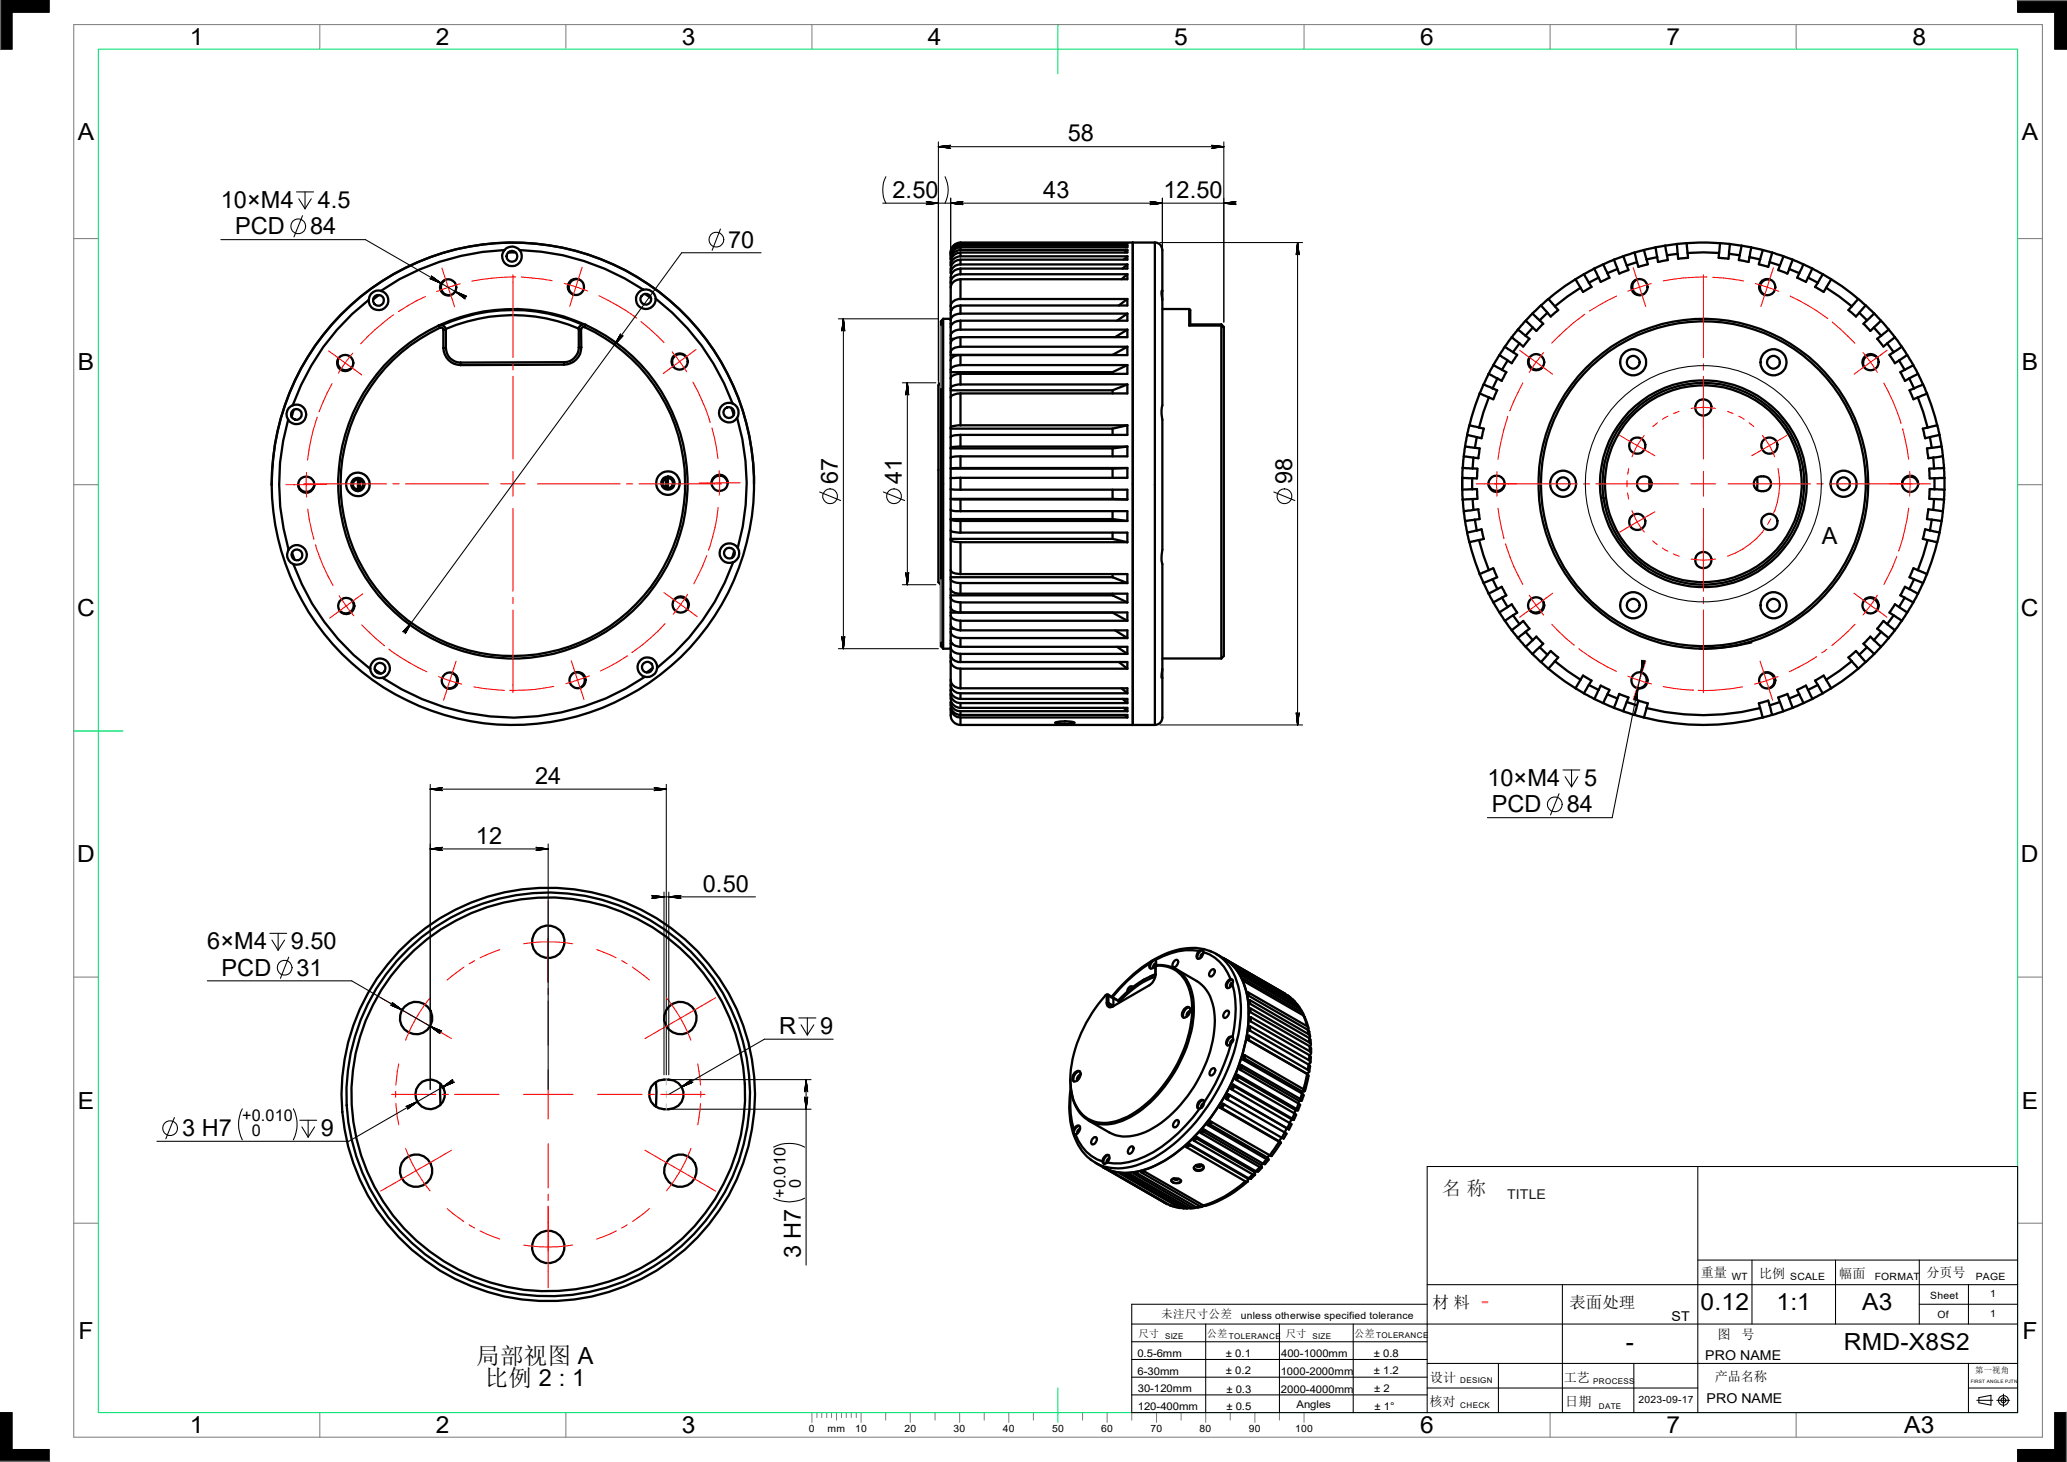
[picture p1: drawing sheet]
<svg xmlns="http://www.w3.org/2000/svg" width="420mm" height="297mm" viewBox="0 0 420 297" stroke-linecap="round" stroke-linejoin="round" font-family="sans-serif">
<defs><g id="words">
<g font-size="4.8">
<text x="38.6" y="9.2">1</text>
<text x="88.6" y="9.2">2</text>
<text x="138.6" y="9.1">3</text>
<text x="188.6" y="9.2">4</text>
<text x="238.5" y="9.2">5</text>
<text x="288.5" y="9.1">6</text>
<text x="338.6" y="9.2">7</text>
<text x="388.6" y="9.1">8</text>
<text x="15.8" y="28.4">A</text>
<text x="217" y="28.7">58</text>
<text x="410.8" y="28.4">A</text>
<text x="181.3" y="40.2">2.50</text>
<text x="212" y="40.2">43</text>
<text x="236.4" y="40.2">12.50</text>
<text x="44.9" y="42.2">10×M4</text>
<text x="47.8" y="47.6">PCD</text>
<text x="63" y="47.6">84</text>
<text x="64.6" y="42.2">4.5</text>
<text x="148" y="50.3">70</text>
<text x="15.8" y="75.2">B</text>
<text x="410.8" y="75.2">B</text>
<text x="170.3" y="98.4" transform="rotate(-90 170.3 98.4)">67</text>
<text x="183.2" y="98.4" transform="rotate(-90 183.2 98.4)">41</text>
<text x="262.6" y="98.4" transform="rotate(-90 262.6 98.4)">98</text>
<text x="370.2" y="110.4">A</text>
<text x="15.7" y="125.1">C</text>
<text x="410.6" y="125.1">C</text>
<text x="108.7" y="159.3">24</text>
<text x="302.2" y="159.6">10×M4</text>
<text x="321.9" y="159.6">5</text>
<text x="303.1" y="165">PCD</text>
<text x="318.3" y="165">84</text>
<text x="96.7" y="171.4">12</text>
<text x="15.7" y="175.2">D</text>
<text x="410.6" y="175.2">D</text>
<text x="142.8" y="181.1">0.50</text>
<text x="42.1" y="192.8">6×M4</text>
<text x="59.1" y="192.8">9.50</text>
<text x="45" y="198.2">PCD</text>
<text x="60.2" y="198.2">31</text>
<text x="158.3" y="210.1">R</text>
<text x="166.6" y="210.1">9</text>
<text x="15.8" y="225.2">E</text>
<text x="410.8" y="225.2">E</text>
<text x="37" y="230.8">3 H7</text>
<text x="65.2" y="230.8">9</text>
<text x="162.7" y="255.7" transform="rotate(-90 162.7 255.7)">3 H7</text>
<text x="345.5" y="266.2">0.12</text>
<text x="360.9" y="266.2">1:1</text>
<text x="378.4" y="266.2">A3</text>
<text x="15.9" y="272">F</text>
<text x="330.4" y="274.2">-</text>
<text x="374.6" y="274.2">RMD-X8S2</text>
<text x="410.9" y="272">F</text>
<text x="96.8" y="277.1">局部视图 A</text>
<text x="98.5" y="281.6">比例 2 : 1</text>
<text x="38.6" y="291.2">1</text>
<text x="88.6" y="291.2">2</text>
<text x="138.5" y="291.2">3</text>
<text x="288.5" y="291.2">6</text>
<text x="338.6" y="291.2">7</text>
<text x="386.9" y="291.2">A3</text>
</g>
<text font-size="4.8" fill="#f0f" x="300.9" y="265.7">-</text>
<text font-size="3.9" fill="#191924" x="293" y="242.7">名 称</text>
<g font-size="3.3">
<text x="49.2" y="227.7">+0.010</text>
<text x="51.2" y="230.8">0</text>
<text x="159.6" y="243.4" transform="rotate(-90 159.6 243.4)">+0.010</text>
<text x="162.7" y="241.4" transform="rotate(-90 162.7 241.4)">0</text>
<text x="291" y="265.8">材 料</text>
<text x="318.9" y="265.8">表面处理</text>
</g>
<text font-size="2.8" fill="#191924" x="306.2" y="243.5">TITLE</text>
<g font-size="2.8">
<text x="339.6" y="268.4">ST</text>
<text x="346.5" y="276.2">PRO NAME</text>
<text x="346.8" y="285.1">PRO NAME</text>
</g>
<g font-size="2.7">
<text x="345.6" y="259.5">重量</text>
<text x="357.4" y="259.5">比例</text>
<text x="373.7" y="259.5">幅面</text>
<text x="391.4" y="259.5">分页号</text>
<text x="349" y="271.9">图</text>
<text x="353.8" y="271.9">号</text>
<text x="290.5" y="280.7">设计</text>
<text x="317.8" y="280.8">工艺</text>
<text x="348.4" y="280.5">产品名称</text>
<text x="290.4" y="285.6">核对</text>
<text x="318.1" y="285.7">日期</text>
</g>
<text font-size="2.4" x="235.9" y="267.8">未注尺寸公差</text>
<g font-size="2.2">
<text x="231.1" y="275.6">0.5-6mm</text>
<text x="249.1" y="275.7">± 0.1</text>
<text x="260.3" y="275.8">400-1000mm</text>
<text x="279.1" y="275.7">± 0.8</text>
<text x="231.1" y="279.3">6-30mm</text>
<text x="249.1" y="279.2">± 0.2</text>
<text x="260.2" y="279.3">1000-2000mm</text>
<text x="279.1" y="279.2">± 1.2</text>
<text x="231.2" y="286.5">120-400mm</text>
<text x="231.2" y="282.9">30-120mm</text>
<text x="249.2" y="286.5">± 0.5</text>
<text x="249.2" y="282.9">± 0.3</text>
<text x="260.3" y="282.9">2000-4000mm</text>
<text x="263.4" y="286">Angles</text>
<text x="279.2" y="282.8">± 2</text>
<text x="279.3" y="286.5">± 1°</text>
</g>
<g font-size="2.1">
<text x="231.3" y="271.6">尺寸</text>
<text x="245.2" y="271.6">公差</text>
<text x="261.3" y="271.6">尺寸</text>
<text x="275.2" y="271.6">公差</text>
</g>
<g font-size="2">
<text x="351.9" y="260">WT</text>
<text x="363.8" y="260">SCALE</text>
<text x="381" y="260">FORMAT</text>
<text x="392.2" y="263.9">Sheet</text>
<text x="401.5" y="260.1">PAGE</text>
<text x="404.4" y="263.5">1</text>
<text x="252.1" y="268">unless otherwise specified tolerance</text>
<text x="393.7" y="267.7">Of</text>
<text x="404.4" y="267.6">1</text>
<text x="332.9" y="285">2023-09-17</text>
<text x="164.4" y="291">0</text>
<text x="168.2" y="291">mm</text>
<text x="173.8" y="291">10</text>
<text x="183.8" y="291">20</text>
<text x="193.8" y="291">30</text>
<text x="203.7" y="291">40</text>
<text x="213.8" y="291">50</text>
<text x="223.8" y="291">60</text>
<text x="233.8" y="291">70</text>
<text x="243.8" y="291">80</text>
<text x="253.7" y="291">90</text>
<text x="263.1" y="291">100</text>
</g>
<text font-size="1.7" x="401.3" y="278.8">第一视角</text>
<g font-size="1.6">
<text x="236.7" y="272">SIZE</text>
<text x="249.7" y="272">TOLERANCE</text>
<text x="266.7" y="272">SIZE</text>
<text x="279.6" y="271.9">TOLERANCE</text>
<text x="296.7" y="281.1">DESIGN</text>
<text x="323.7" y="281.1">PROCESS</text>
<text x="296.7" y="286.1">CHECK</text>
<text x="324.9" y="286.2">DATE</text>
</g>
<text font-size=".9" x="400.4" y="281">FIRST ANGLE PJTN</text>
</g></defs>
<g fill="none" stroke="#808080" stroke-width=".21">
<path d="M0 0h10v2.5h-7.5v7.5h-2.5M15 5h400v287h-400zM65 5v5M115 5v5M165 5v5M265 5v5M315 5v5M365 5v5M410 0v2.5h7.5v7.5h2.5v-10M15 48.5h5M410 48.5h5M15 98.5h5"/>
<path d="M410 98.5h5M15 198.5h5M410 198.5h5M15 248.5h5M410 248.5h5M0 297v-10h2.5v7.5h7.5v2.5M65 287v5M115 287v5M165 287v2M166 287v1M167 287v1M168 287v1"/>
<path d="M169 287v1M170 287v1.5M171 287v1M172 287v1M173 287v1M174 287v1M175 287v2M180 287v1.5M185 287v2M190 287v1.5M195 287v2M200 287v1.5"/>
<path d="M205 287v2M210 287v1.5M220 287v1.5M225 287v2M230 287v1.5M235 287v2M240 287v1.5M245 287v2M250 287v1.5M255 287v2M260 287v1.5M265 287v2"/>
<path d="M315 287v5M365 287v5M420 287h-2.5v7.5h-7.5v2.5h10"/>
</g>
<path d="M20 10h390v277h-390zM215 5v10M15 148.5h10M215 282v7" fill="none" stroke="#00e171" stroke-width=".21"/>
<g fill="#000" stroke="#000" stroke-width=".2">
<path d="M0 0h10v2.5h-7.5v7.5h-2.5z" fill-rule="evenodd"/>
<path d="M410 0h10v10h-2.5v-7.5h-7.5z" fill-rule="evenodd"/>
<path d="M0 287h2.5v7.5h7.5v2.5h-10z" fill-rule="evenodd"/>
<path d="M410 294.5h7.5v-7.5h2.5v10h-10z" fill-rule="evenodd"/>
</g>
<path d="M0 0v10M410 0h10M0 297h10M420 287v10" fill="none" stroke="#6a6a6a" stroke-width=".47"/>
<g fill="none" stroke="#000" stroke-width=".21">
<path d="M60.2 39h3.5M62 39v3.4M180 35.9a6 6 0 0 0 0 5.4M190.7 28.8v59.1M190.7 29.8h58M192 35.9a6 6 0 0 1 0 5.4M248.7 28.8v36.6M44.9 48.7h29.4l20.4 11.8M60.7 40.4l1.3 2M61.5 43.8l-1.8 4.3M63.2 40.4l-1.2 2M146.4 46.5l-1.7 4.3"/>
<path d="M154.6 51.4h-16.1l-56.4 77.2M179.4 41.3h71.8M193.2 40.3v28.5M235.7 49.3h29M236.2 40.3v21.5M263.7 49.3v98M170.3 64.8h20.4M171.4 64.8v67M183.3 77.8h6.9M184.4 77.8v41M166.5 99.9l4.3 1.8M179.5 99.9l4.3 1.8"/>
<path d="M258.8 99.9l4.3 1.8M183.3 118.8h6.9M170.3 131.8h20.4M333.9 134.2l-6.3 31.9h-25.4M87.4 159.3v62M135.4 159.3v59.1M235.7 147.3h29M317.6 156.4h3.4M318 157.8l1.3 2.1M319.3 156.4v3.5M320.6 157.8l-1.3 2.1M87.4 160.3h48"/>
<path d="M87.4 172.5h24M111.4 171.4v49.9M316.8 161.2l-1.8 4.4M42.1 199.3h29.4l18.1 10.4M54.8 189.6h3.5M55.2 191l1.3 2M56.5 189.6v3.4M57.8 191l-1.3 2M58.7 194.4l-1.7 4.4M132.4 182.2h21.1M134.9 181.2v37.2M135.9 181.2v37.2"/>
<path d="M92.2 219.6l-21.3 12.3h-39M136.4 219.3h28.4M162.3 206.8h3.5M162.8 208.2l1.2 2.1M163.8 219.3v37.7M164 206.8v3.5M165.4 208.2l-1.4 2.1M169.3 211.1h-14l-19.4 11.2M35.4 227l-1.7 4.4M49.2 225.3a6.9 6.9 0 0 0 0 6.3M59.6 225.3a6.9 6.9 0 0 1 0 6.3M60.9 227.6h3.4"/>
<path d="M61.3 228.9l1.3 2.1M62.6 227.6v3.4M63.9 228.9l-1.3 2.1M136.4 225.3h28.4M157.2 233a6.9 6.9 0 0 1 6.3 0M345 237v50M157.2 243.4a6.9 6.9 0 0 0 6.3 0M345 256h65M356 256v13M373 256v13M390 256v13M230 269h180"/>
<path d="M230 272.6h60M230 276.2h60M230 279.8h60M245 269v18M260 269v18M275 269v18M290 265h-60v22h180v-50h-120v50M290 261h120M290 277h120M304.5 277v10M317.5 261v26M332 277v10"/>
<path d="M390 265h20M400 261v8M400 277v10M230 283.4h60M290 282h55M400 282h10M401.7 284.5h3.2M402.1 283.9l2.4-.4v2l-2.4-.5zM405.7 284.5h2.6M407.1 283.2v2.5"/>
<circle cx="60.6" cy="46" r="1.51"/>
<circle cx="145.5" cy="48.7" r="1.52"/>
<circle cx="346.1" cy="98.3" r="24"/>
<circle cx="168.7" cy="100.8" r="1.49"/>
<circle cx="181.7" cy="100.8" r="1.51"/>
<circle cx="261" cy="100.8" r="1.51"/>
<circle cx="315.9" cy="163.4" r="1.51"/>
<circle cx="57.8" cy="196.6" r="1.52"/>
<circle cx="34.6" cy="229.2" r="1.51"/>
<circle cx="407.1" cy="284.5" r=".51"/>
<circle cx="407.1" cy="284.5" r="1"/>
</g>
<g fill="none" stroke="#000" stroke-width=".47">
<path d="M77 59.9l-1.2 .9M77.4 59.1a1.94 1.94 0 0 0-2.5 1.8M77.4 59.1a1.98 1.98 0 0 1 1.5 2.3 1.98 1.98 0 0 1-2.2 1.6 1.98 1.98 0 0 1-1.8-2.1M90.6 56.8a1.65 1.65 0 0 0-.9 2.1 1.65 1.65 0 0 0 2 1M102.5 50.8a2.01 2.01 0 0 1 3.1 0M102.5 50.8a47.7 47.7 0 0 0-25.1 8.3M102.5 50.8a2 2 0 0 0 .2 2.7 2 2 0 0 0 2.7 0 2 2 0 0 0 .2-2.7M103.3 51.3h1.5M105.6 50.8a47.7 47.7 0 0 1 25.1 8M117.6 56.7a1.65 1.65 0 0 0-2 1.1 1.65 1.65 0 0 0 1 2.1M130.7 58.8a2.04 2.04 0 0 1 2.5 1.9M130.7 58.8a2 2 0 0 0-1.4 2.4 2 2 0 0 0 2.2 1.6 2 2 0 0 0 1.7-2.1"/>
<path d="M131.1 59.7l1.2 .9M195.2 49.3a2.03 2.03 0 0 0-2 2.1 1.99 1.99 0 0 1 2-2M195.2 56.7v4M195.2 54.6v1.1M195.2 52.7v1M195.2 51.3v.8M195.2 50.2v.6M195.2 49.6v.3M195.2 49.3v.1M195.2 56.7a1.92 1.92 0 0 0-2 1.8v3.7M195.2 55.7a1.89 1.89 0 0 0-2 1.7M195.2 54.6a1.91 1.91 0 0 0-2 1.8v1.9"/>
<path d="M195.2 52.7a2.12 2.12 0 0 0-2 2.8 1.87 1.87 0 0 1 2-1.8M195.2 51.3a2.11 2.11 0 0 0-2 2.6 1.86 1.86 0 0 1 2-1.8M195.2 50.2a2.06 2.06 0 0 0-2 2.5 1.93 1.93 0 0 1 2-1.9M195.2 49.6a2.01 2.01 0 0 0-2 2.3 1.93 1.93 0 0 1 2-2M195.2 49.3h39.5M195.2 55.7h33.9M195.2 53.7h33.9M195.2 52.1h33.9M195.2 50.8h33.9M195.2 49.9h33.9M195.2 49.4h33.9M229.1 55.7l-1.2 1"/>
<path d="M229.1 53.7l-1 .9M229.1 52.1l-.8 .6M229.1 50.8l-.6 .5M229.1 49.9l-.4 .3M229.1 49.4l-.2 .2M229.1 55.7v1h-33.9M229.1 53.7v.9h-33.9M229.1 52.1v.6h-33.9M229.1 50.8v.5h-33.9M229.1 49.9v.3h-33.9M229.1 49.4v.2h-33.9M230.2 49.3v98z"/>
<path d="M234.7 49.3a1.58 1.58 0 0 1 1.5 1.9v7.9M234.7 49.3v98M236.1 59.1a1.17 1.17 0 0 0 0 1.2l.1 22-.2 1.8 .2 1.2v26.4l-.2 2.1 .2 .8v21.3l-.2 1.7 .1 .2M236.1 59l.1 .1M236.2 59.1v1.7M320.1 56.7l-2.1 1.4-3.4 2.6M320.1 56.7l1 1.8M321.1 58.5l-2.6 1.7-2.6 2M321.8 55.7l1 1.7M321.8 55.7l-1.7 1M322.8 57.4l.6 .9-1.8 1-.5-.8M323.9 54.6l-2.1 1.1"/>
<path d="M323.9 54.6l.9 1.8M324.8 56.4l-2 1M325.8 53.7l.8 1.8M325.8 53.7l-1.9 .9M326.6 55.5l.4 .9-1.8 .9-.4-.9M328 52.7l.6 2M328 52.7l-2.2 1M328.6 54.7l-2 .8M329.8 52.1l-1.8 .6M329.8 52.1l.7 1.8M330.5 53.9l.4 1-1.9 .7-.4-.9M332.1 51.3l.5 2"/>
<path d="M332.1 51.3l-2.3 .8M332.6 53.3l-2.1 .6M332.7 56.7a1.65 1.65 0 0 0-1 2.1 1.65 1.65 0 0 0 2 1.1M334 50.8l-1.9 .5M334 50.8l.6 1.9M334.6 52.7l.2 1-.2 .1-1.7 .4-.3-.9M336.4 50.2l.3 2M336.4 50.2l-2.4 .6M336.7 52.2l-2.1 .5M338.3 49.9l.4 2M338.3 49.9l-1.9 .3M338.7 51.9l.2 .9-1.5 .3-.5 .1-.2-1"/>
<path d="M340.7 49.6l-2.4 .3M340.7 49.6l.2 2M340.9 51.6l-2.2 .3M342.7 49.4l.2 2M342.7 49.4l2.5-.1 4.3 .1M342.7 49.4l-2 .2M342.9 51.4l.1 1-2 .2-.1-1M342.9 51.4l3.2-.1 3.2 .1M349.3 51.4l-.1 1 2 .2 .1-1M349.5 49.4l2 .2M349.5 49.4l-.2 2M351.3 51.6l2.2 .3"/>
<path d="M351.5 49.6l-.2 2M351.5 49.6l2.4 .3M353.5 51.9l-.2 .9 1.5 .3 .5 .1 .2-1M353.9 49.9l-.4 2M353.9 49.9l1.9 .3M355.5 52.2l2.1 .5M355.8 50.2l-.3 2M355.8 50.2l2.4 .6M357.6 52.7l-.2 1 .2 .1 1.7 .4 .3-.9M358.2 50.8l-.6 1.9M358.2 50.8l1.9 .5M359.6 53.3l2.1 .6"/>
<path d="M359.7 56.8a1.65 1.65 0 0 0-2 1.1 1.65 1.65 0 0 0 .9 2M360.1 51.3l-.5 2M360.1 51.3l2.3 .8M361.7 53.9l-.4 1 1.9 .7 .4-.9M362.4 52.1l1.8 .6M362.4 52.1l-.7 1.8M363.6 54.7l2 .8M364.2 52.7l-.6 2M364.2 52.7l2.2 1M365.6 55.5l-.4 .9 1.7 .9 .5-.9M366.4 53.7l1.9 .9M366.4 53.7l-.8 1.8"/>
<path d="M367.4 56.4l2 1M368.3 54.6l-.9 1.8M368.3 54.6l2.1 1.1M369.4 57.4l-.6 .9 1.7 1 .6-.8M370.4 55.7l-1 1.7M370.4 55.7l1.7 1M371.1 58.5l2.6 1.7 2.6 2M372.1 56.7l-1 1.8M372.1 56.7l2.1 1.4 3.4 2.6M68.8 72.7a1.67 1.67 0 0 0 .5 2.2 1.67 1.67 0 0 0 2.2-.3M74.9 60.9a46.9 46.9 0 0 0-15.4 21.4M89.2 66.1l.2 .5"/>
<path d="M89.2 66.1a1.03 1.03 0 0 1 1.4 .9M89.4 66.6a.5 .5 0 0 1 .7 .4M90.1 67h.5M90.1 70.7h.5M90.1 67v3.7M90.1 70.7a3.5 3.5 0 0 0 3.5 3.5M90.6 70.7a2.96 2.96 0 0 0 3 3M90.6 67v3.7M93.6 73.7v.5M114.6 73.6v.5M114.6 73.6l-21 .1M114.6 74.1l-21 .1"/>
<path d="M117.6 66.8a34.1 34.1 0 0 0-27 0M117.6 70.6a3 3 0 0 1-3 3M117.6 66.9h.5M117.6 70.6h.5M117.6 66.9v3.7M118.1 66.9v3.7M118.1 70.6a3.5 3.5 0 0 1-3.5 3.5M118.4 66a35.5 35.5 0 0 0-28.6 0M118.8 66.5a.53 .53 0 0 0-.7 .4M118.8 66.5a35 35 0 0 1 13 53.3 35 35 0 0 1-55 .3 35 35 0 0 1 12.6-53.5M119 66a35.5 35.5 0 0 1 13.2 54.2 35.5 35.5 0 0 1-55.8 .2 35.5 35.5 0 0 1 12.8-54.3M119 66a35.4 35.4 0 0 0-29.8 .1"/>
<path d="M119 66l-.2 .5M119 66a.98 .98 0 0 0-1.4 .9M133.2 60.7a47.4 47.4 0 0 1 15.6 21.3M139.5 72.6a1.65 1.65 0 0 0-2.3-.3 1.65 1.65 0 0 0-.4 2.2M191.2 77.8a1.24 1.24 0 0 0-.5 1.4v39.1l.5 .5M191.6 64.8v67M191.6 64.8l-.4 .5v66l.4 .5M191.6 64.8h1.6M193.2 79.3v1.4M193.2 65.8v.6M193.2 68.8v.8M193.2 72.1v1.1"/>
<path d="M193.2 75.6v1.3M193.2 62.2v.8h.1M193.2 73.2v2.4M193.2 76.9v2.4M193.2 79.3h32.9M193.2 75.6h32.9M193.2 68.8h.6M193.2 65.8h.3M195.2 79.9v6.5M195.2 75.9v2.2M195.2 72.1v2.1M195.2 68.5v1.9"/>
<path d="M195.2 65.2v1.8M195.2 62.1v1.6M195.2 79.9a2.28 2.28 0 0 0-2 .8M195.2 78.1h-.5a1.51 1.51 0 0 0-1.5 .8M195.2 75.9a1.99 1.99 0 0 0-2 1M195.2 74.2a2.98 2.98 0 0 0-1.9 .6l-.1 .3M195.2 72.1a1.78 1.78 0 0 0-2 1.1M195.2 70.4a1.94 1.94 0 0 0-2 1.1M195.2 68.5a1.9 1.9 0 0 0-2 1.3v2.3M195.2 67a2.22 2.22 0 0 0-1.9 .8l-.1 .4M195.2 65.2a1.83 1.83 0 0 0-2 1.3v2.3M195.2 63.7a1.89 1.89 0 0 0-2 1.4"/>
<path d="M195.2 62.1a1.8 1.8 0 0 0-2 1.4v2.3M195.2 60.7a1.84 1.84 0 0 0-2 1.5M195.2 78.1h33.9M195.2 74.2h33.9M195.2 70.4h33.9M195.2 67h33.9M195.2 63.7h33.9M195.2 60.7h33.9M226.1 79.3v.6M226.1 75.6v.3M229.1 78.1l-3 1.2M229.1 74.2l-3 1.4"/>
<path d="M229.1 70.4l-3 1.7h-32.9M229.1 67l-2.5 1.5M229.1 63.7l-2.2 1.5M229.1 60.7l-1.8 1.4M229.1 78.1v1.8h-33.9M229.1 74.2v1.7h-33.9M229.1 70.4v1.7h-33.9M229.1 67v1.5h-33.9M229.1 63.7v1.5h-33.9M229.1 60.7v1.4h-33.9M236.2 62.8h5.4M241.6 62.8a.86 .86 0 0 1 .3 1v2.2"/>
<path d="M241.6 66.1h6.6M241.6 62.8v3.3M241.9 65.9h6.3M248.2 66.1l.5 .5v66.7l-.5 .5M248.2 65.9l.5 .6-.5-.5M248.2 66v.1M248.2 66l-6.6 .1M248.2 65.9v.1M248.2 66.1v67.7M300.7 79.9l-.9 2.4-1.2 4.1M300.7 79.9l1.8 .8M301.5 78.1l-.8 1.8"/>
<path d="M301.5 78.1l1.8 .8M302.5 75.9l-1 2.2M302.5 75.9l1.7 1M303.3 78.9l.9 .4-.8 1.8-.9-.4M303.4 74.2l-.9 1.7M303.4 74.2l1.8 .9M304.2 76.9l-.9 2M304.7 72.1l1.6 1.1M304.7 72.1l-1.3 2.1M305.2 75.1l.9 .5-1 1.8-.9-.5M305.8 70.4l1.6 1.1M305.8 70.4l-1.1 1.7"/>
<path d="M306.3 73.2l-1.1 1.9M307.2 68.5l-1.4 1.9M307.2 68.5l1.5 1.3M307.4 71.5l.9 .6-.2 .2-.9 1.5-.9-.6M308.4 67l1.6 1.2M308.4 67l-1.2 1.5M308.7 69.8l-1.3 1.7M310 68.2l.8 .6-1.3 1.6-.8-.6M310 65.2l-1.6 1.8M310 65.2l1.4 1.3M310.9 72.6a1.65 1.65 0 0 0 .4 2.2 1.65 1.65 0 0 0 2.2-.3M311.4 63.7l-1.4 1.5"/>
<path d="M311.4 63.7l1.4 1.4M311.4 66.5l-1.4 1.7M312.8 65.1l.8 .7-1.4 1.4-.8-.7M313.1 62.1l1.3 1.4M313.1 62.1l-1.7 1.6M314.4 63.5l-1.6 1.6M314.6 60.7l1.3 1.5M314.6 60.7l-1.5 1.4M315.9 62.2l.7 .8-.4 .3-1.1 1-.7-.8M376.3 62.2l-.7 .8 .4 .3 1.1 1 .7-.8M377.6 60.7l-1.3 1.5M377.6 60.7l1.5 1.4"/>
<path d="M377.8 63.5l1.5 1.6M379.1 62.1l-1.3 1.4M379.1 62.1l1.7 1.6M379.3 65.1l-.7 .7 1.4 1.4 .7-.7M380.7 66.5l1.5 1.7M380.8 63.7l1.4 1.5M380.8 63.7l-1.5 1.4M381.5 72.7a1.65 1.65 0 0 0-2.3-.3 1.65 1.65 0 0 0-.4 2.2M382.2 65.2l-1.5 1.3M382.2 65.2l1.6 1.8M382.2 68.2l-.8 .6 1.3 1.6 .8-.6M383.5 69.8l1.3 1.7"/>
<path d="M383.8 67l-1.6 1.2M383.8 67l1.2 1.5M384.8 71.5l-.9 .6 .1 .2 1 1.5 .9-.6M385 68.5l-1.5 1.3M385 68.5l1.4 1.9M385.9 73.2l1.1 1.9M386.4 70.4l-1.6 1.1M386.4 70.4l1.1 1.7M387 75.1l-.9 .5 1 1.8 .8-.5M387.5 72.1l1.2 2.1M387.5 72.1l-1.6 1.1M387.9 76.9l1 2"/>
<path d="M388.7 74.2l1 1.7M388.7 74.2l-1.7 .9M388.9 78.9l-.9 .4 .8 1.8 .9-.4M389.7 75.9l-1.8 1M389.7 75.9l1 2.2M390.7 78.1l-1.8 .8M390.7 78.1l.8 1.8M391.5 79.9l-1.8 .8M391.5 79.9l.9 2.4 1.2 4.1M58.5 85.3a47.8 47.8 0 0 0 .1 26.4M59.5 82.3a1.99 1.99 0 0 1 2.5 1 1.99 1.99 0 0 1-.8 2.6 1.99 1.99 0 0 1-2.7-.6M59.5 82.3a1.96 1.96 0 0 0-1 3"/>
<path d="M59.7 83.2l-.4 1.5M60.6 98.4a1.65 1.65 0 0 0 1.6 1.5 1.65 1.65 0 0 0 1.7-1.5M72.7 97.4v2M73.2 97.5a2.46 2.46 0 0 0 .1 1.8M135.2 97.3a2.46 2.46 0 0 1 .1 1.8M135.7 97.1v2.1M147.9 98.2a1.65 1.65 0 0 0-1.7-1.6 1.65 1.65 0 0 0-1.6 1.6M148.6 82.8l.5 1.5M148.8 82a2.01 2.01 0 0 0-2.5 .9 2.01 2.01 0 0 0 .8 2.7 2.01 2.01 0 0 0 2.7-.7M148.8 82a2.01 2.01 0 0 1 1 2.9M149.8 84.9a47.2 47.2 0 0 1 .1 26.4M153.2 98.3a49 49 0 0 0-49.1-49 49 49 0 0 0-48.9 49.2"/>
<path d="M193.2 87.1v1.7M193.2 91.1v2M193.2 99.4v1.9h32.9M193.2 97.2v2.2l2 .1M193.2 80.7v6.2M193.2 86.9v.2M193.2 88.8v2.3M193.2 91.1h32.9M193.2 87.1h32.9M195.2 97.1v2.4M195.2 92.7v2.4M195.2 88.3v2.4"/>
<path d="M195.2 97.1l-2 .1M195.2 92.7l-1.3 .1-.7 .2v2.2l2-.1M195.2 99.5h33.9v2M195.2 90.7l-1.6 .1-.4 .2M195.2 88.3l-.7 .1a1.33 1.33 0 0 0-1.3 .4M195.2 86.4h-.5a1.83 1.83 0 0 0-1.5 .5M195.2 95.1h33.9M195.2 90.7h33.9M195.2 86.4h33.9M226.1 87.1v1.2M226.1 95.2h-32.9v2M226.1 99.5v1.8"/>
<path d="M226.1 95.2v1.9M226.1 91.1v1.6M229.1 95.1l-3 .1M229.1 90.7l-3 .4M229.1 86.4l-3 .7M229.1 95.1v2h-33.9M229.1 90.7v2h-33.9M229.1 86.4v1.9h-33.9M297.1 99.5l.1 2M297.1 97.1v2.4M297.1 97.1l2 .1M297.2 95.1l2 .1"/>
<path d="M297.2 95.1l-.1 2M297.4 92.7l-.2 2.4M297.4 92.7l2 .3M297.7 90.7l2 .3M297.7 90.7l-.3 2M298.1 88.3l2 .5M298.1 88.3l-.4 2.4M298.6 86.4l-.5 1.9M298.6 86.4l1.9 .5M299.1 99.4l-2 .1M299.1 99.4h1v.4l.1 1.5-1 .1M299.1 97.2v2.2"/>
<path d="M299.2 95.2h1l-.1 1.5v.5h-1M299.4 93l-.2 2.2M299.7 91l1 .1-.3 2-1-.1M300.1 88.8l-.4 2.2M300.5 86.9l1 .2-.3 1.4-.2 .5-.9-.2M302.4 98.2a1.65 1.65 0 0 0 1.7 1.5 1.65 1.65 0 0 0 1.6-1.5M302.5 80.7l-1.1 3-.9 3.2M335.2 97.2v2.2M356.9 97.1a1.78 1.78 0 0 1 1.9-.3 1.78 1.78 0 0 1 1 1.8 1.83 1.83 0 0 1-1.7 1.2 1.83 1.83 0 0 1-1.7-1.2v-.6zM357 97v2.5M386.5 98.4a1.65 1.65 0 0 1 1.6-1.6 1.65 1.65 0 0 1 1.7 1.6M389.7 80.7l1.1 3 .9 3.2"/>
<path d="M391.7 86.9l-1 .2 .3 1.4 .2 .5 .9-.2M392.1 88.8l.4 2.2M392.5 91l-1 .1 .3 2 1-.1M392.8 93l.2 2.2M393 95.2h-1v1.5l.1 .5h1M393.1 99.4l2 .1M393.1 99.4h-1l-.1 .4v1.5l1 .1M393.1 97.2v2.2M393.6 86.4l-1.9 .5M393.6 86.4l.5 1.9M394.1 88.3l-2 .5M394.1 88.3l.4 2.4"/>
<path d="M394.5 90.7l-2 .3M394.5 90.7l.3 2M394.8 92.7l-2 .3M394.8 92.7l.2 2.4M395 95.1l-2 .1M395 95.1l.1 2M395.1 97.1l-2 .1M395.1 97.1v2.4M395.1 99.5l-.1 2M58.6 111.7a2 2 0 0 1 2.7-.7 2 2 0 0 1 .8 2.6 2 2 0 0 1-2.5 1M58.6 111.7a1.99 1.99 0 0 0 1 2.9M59.4 112.3l.5 1.4"/>
<path d="M59.6 114.6a47.4 47.4 0 0 0 15.6 21.3M149 114.2a48.2 48.2 0 0 1-15.5 21.5M149.2 111.9l-.5 1.4M149.9 111.3a2 2 0 0 0-2.7-.7 2 2 0 0 0-.8 2.6 2 2 0 0 0 2.6 1M149.9 111.3a1.96 1.96 0 0 1-.9 2.9M193.2 103.5v2M193.2 107.8v1.7M193.2 115.8v1.5M193.2 105.6l.7 .2h1.3M193.2 107.8a2.43 2.43 0 0 0 2 .4M193.2 109.7a1.55 1.55 0 0 0 1.3 .4l.7 .1M193.2 115.8a1.43 1.43 0 0 0 1.5 .8h.5"/>
<path d="M193.2 109.7v6.1M193.2 119.7v1.2M193.2 117.7a1.35 1.35 0 0 0 1.3 .7h.7M193.2 119.7a1.63 1.63 0 0 0 2 .9M193.2 105.5v2.3M193.2 109.5v.2M193.2 117.3v2.4M193.2 105.5h32.9M193.2 109.5h32.9M193.2 117.3h32.9M195.2 118.4v2.2M195.2 110.2v6.4"/>
<path d="M195.2 105.8v2.4M195.2 101.5v2.3M195.2 101.5l-2-.1v2.2l.9 .2h1.1M195.2 116.6h33.9v1.8M195.2 108.2h33.9v2M195.2 103.8h33.9v2M195.2 101.5h33.9M195.2 118.4h33.9M195.2 110.2h33.9M195.2 105.8h33.9M226.1 108.2v1.3M226.1 116.6v.7"/>
<path d="M226.1 101.3l3 .2M226.1 105.5l3 .3M226.1 109.5l3 .7M226.1 117.3l3 1.1M226.1 103.8v1.7M297.2 101.5l.2 2.3M297.4 103.8l.3 2M297.7 105.8l.4 2.4M298.1 108.2l.5 2M298.6 110.2l1.2 4 .9 2.4M299.2 101.4l.2 2.2M299.2 101.4l-2 .1"/>
<path d="M299.4 103.6l-2 .2M299.4 103.6l1-.1 .3 2-1 .1M299.7 105.6l-2 .2M299.7 105.6l.4 2.2M300.1 107.8l.9-.3 .2 .5 .3 1.5-1 .2M300.1 107.8l-2 .4M300.5 109.7l.9 3.1 1.1 3M300.5 109.7l-1.9 .5M300.7 116.6l.8 1.8M301.5 118.4l1 2.2M302.5 115.8l.9-.4 .8 1.9-.9 .4M302.5 115.8l-1.8 .8"/>
<path d="M303.3 117.7l.9 2M303.3 117.7l-1.8 .7M304.2 119.7l-1.7 .9M304.2 119.7l.9-.5 .5 .9 .5 .8-.9 .5M387.9 119.7l1.8 .9M387.9 119.7l-.8-.5-.5 .9-.5 .8 .9 .5M388.9 117.7l-1 2M388.9 117.7l1.8 .7M389.7 115.8l-.9-.4-.8 1.9 .9 .4M389.7 115.8l1.8 .8M390.7 118.4l-1 2.2M391.5 116.6l-.8 1.8"/>
<path d="M391.7 109.7l-.9 3.1-1.1 3M391.7 109.7l1.9 .5M392.1 107.8l2 .4M392.1 107.8l-.9-.3-.2 .5-.3 1.5 1 .2M392.5 105.6l-.4 2.2M392.5 105.6l2 .2M392.8 103.6l2 .2M392.8 103.6l-1-.1-.3 2 1 .1M393 101.4l2 .1M393 101.4l-.2 2.2M393.6 110.2l-1.2 4-.9 2.4M394.1 108.2l-.5 2"/>
<path d="M394.5 105.8l-.4 2.4M394.8 103.8l-.3 2M395 101.5l-.2 2.3M71.6 122a1.65 1.65 0 0 1-.4 2.3 1.65 1.65 0 0 1-2.2-.3M75.2 135.9a1.99 1.99 0 0 0 2.5 1.8M75.2 135.9a2 2 0 0 1 1.8-2.1 2 2 0 0 1 2.2 1.6 2 2 0 0 1-1.5 2.3M76.2 136l1.2 .8M91.8 136.7a1.65 1.65 0 0 1 1 2 1.65 1.65 0 0 1-2 1.1M116.8 136.6a1.65 1.65 0 0 1 1.9 1.1 1.65 1.65 0 0 1-.9 2M131 137.5a47.4 47.4 0 0 1-53.3 .2M132.6 135.7l-1.2 .9M133.5 135.7a2.06 2.06 0 0 1-2.5 1.8"/>
<path d="M133.5 135.7a2 2 0 0 0-1.7-2.1 2 2 0 0 0-2.2 1.6 2 2 0 0 0 1.4 2.3M136.9 121.9a1.65 1.65 0 0 1 2.3-.3 1.65 1.65 0 0 1 .4 2.3M191.6 131.8h1.6M193.2 123.3v1.2M193.2 127v.7M193.2 130.2v.6M193.2 133.2v.4M193.2 134.3v3.8a1.81 1.81 0 0 0 2 1.7M193.2 121.4a1.25 1.25 0 0 0 1.3 .9l.7 .1M193.2 123.3a1.46 1.46 0 0 0 1.5 1.1h.5M193.2 125a1.27 1.27 0 0 0 1.3 1l.7 .1M193.2 124.5v2.3a1.65 1.65 0 0 0 2 1.3"/>
<path d="M193.2 128.4a1.38 1.38 0 0 0 1.3 1.1l.7 .1M193.2 127.7v2.3a1.69 1.69 0 0 0 2 1.4M193.2 131.5a1.64 1.64 0 0 0 2 1.3M193.2 130.8v2.2a1.72 1.72 0 0 0 2 1.5M193.2 134.3a1.72 1.72 0 0 0 2 1.5M193.2 139.1a1.81 1.81 0 0 0 2 1.7M193.2 138.3v3.6a1.93 1.93 0 0 0 2 1.9M193.2 120.9v2.4M193.2 133.6v.7M193.2 120.9h32.9M193.2 124.5h32.9l3 1.6M193.2 127.7h.7"/>
<path d="M193.2 130.8h.3M193.2 133.6h.1M195.2 135.8v4M195.2 132.8v1.7M195.2 129.6v1.8M195.2 126.1v2M195.2 122.4v2M195.2 139.8h33.9v1M195.2 134.5h33.9v1.3M195.2 131.4h33.9v1.4M195.2 128.1h33.9v1.5M195.2 124.4h33.9v1.7"/>
<path d="M195.2 120.6h33.9v1.8M195.2 135.8h33.9M195.2 132.8h33.9M195.2 129.6h33.9M195.2 126.1h33.9M195.2 122.4h33.9M226.1 120.6v.3M226.1 120.9l3 1.5M226.6 128.1l2.5 1.5M226.9 131.4l2.2 1.4M227.3 134.5l1.8 1.3M227.9 139.8l1.2 1"/>
<path d="M236.2 136v9.8M236.2 133.8h12M302.5 120.6l.9 1.8M303.4 122.4l1.3 2M304.7 124.4l1.1 1.7M305.2 121.4l1.1 1.9M305.2 121.4l-1.8 1M305.8 126.1l1.4 2M306.3 123.3l.9-.5 .9 1.4 .2 .3-.9 .5M306.3 123.3l-1.6 1.1M307.2 128.1l1.2 1.5M307.4 125l-1.6 1.1"/>
<path d="M307.4 125l1.3 1.8M308.4 129.6l1.6 1.8M308.7 126.8l-1.5 1.3M308.7 126.8l.8-.6 1.3 1.5-.8 .7M310 128.4l-1.6 1.2M310 128.4l1.4 1.6M310 131.4l1.4 1.4M311.4 132.8l1.7 1.7M311.4 130l-1.4 1.4M311.4 130l.8-.7 1.4 1.5-.8 .7M312.8 131.5l-1.4 1.3M312.8 131.5l1.6 1.5"/>
<path d="M313.1 134.5l1.5 1.3M313.4 121.9a1.65 1.65 0 0 1-.4 2.3 1.65 1.65 0 0 1-2.3-.3M314.4 133l-1.3 1.5M314.4 133l.7-.8 1.5 1.4-.7 .7M314.6 135.8l3.4 2.6 2.1 1.4M315.9 134.3l-1.3 1.5M315.9 134.3l2.6 2 2.6 1.8M320.1 139.8l1.7 1M321.1 138.1l-1 1.7M321.1 138.1l.5-.9 1.8 1.1-.6 .8M322.8 139.1l-1 1.7M322.8 139.1l2 1.1"/>
<path d="M333.5 136.6a1.65 1.65 0 0 1 1 2.1 1.65 1.65 0 0 1-2 1M355.9 130.5a38.5 38.5 0 0 1-10.6 1.2M358.5 136.7a1.65 1.65 0 0 1 2 1.1 1.65 1.65 0 0 1-1 2M369.4 139.1l1 1.7M369.4 139.1l-2 1.1M371.1 138.1l-.6-.9-1.7 1.1 .6 .8M371.1 138.1l1 1.7M372.1 139.8l-1.7 1M376.3 134.3l-2.6 2-2.6 1.8M376.3 134.3l1.3 1.5M377.6 135.8l-3.4 2.6-2.1 1.4M377.8 133l1.3 1.5"/>
<path d="M377.8 133l-.7-.8-1.5 1.4 .7 .7M378.7 122a1.65 1.65 0 0 1 2.2-.2 1.65 1.65 0 0 1 .4 2.2M379.1 134.5l-1.5 1.3M379.3 131.5l1.5 1.3M379.3 131.5l-1.5 1.5M380.7 130l1.5 1.4M380.7 130l-.7-.7-1.4 1.5 .7 .7M380.8 132.8l-1.7 1.7M382.2 131.4l-1.4 1.4M382.2 128.4l1.6 1.2M382.2 128.4l-1.5 1.6M383.5 126.8l1.5 1.3"/>
<path d="M383.5 126.8l-.8-.6-1.3 1.5 .8 .7M383.8 129.6l-1.6 1.8M384.8 125l1.6 1.1M384.8 125l-1.3 1.8M385 128.1l-1.2 1.5M385.9 123.3l-.9-.5-1 1.4-.1 .3 .9 .5M385.9 123.3l1.6 1.1M386.4 126.1l-1.4 2M387 121.4l1.7 1M387 121.4l-1.1 1.9M387.5 124.4l-1.1 1.7M388.7 122.4l-1.2 2"/>
<path d="M389.7 120.6l-1 1.8M193.2 140.2a1.87 1.87 0 0 0 2 1.8M193.2 141.1a1.86 1.86 0 0 0 2 1.7M195.2 144.5v.7M195.2 142.8v1M195.2 140.8v1.2M195.2 145.8a1.99 1.99 0 0 1-2-2v.9a2.13 2.13 0 0 0 2 2.6M195.2 145.8v1.5M195.2 145.2h33.9v.6M195.2 143.8h33.9v.7M195.2 142h33.9v.8M195.2 144.5a1.91 1.91 0 0 1-2-1.9 2.07 2.07 0 0 0 2 2.6"/>
<path d="M195.2 147.3h39.5M195.2 145.8h33.9M195.2 144.5h33.9M195.2 142.8h33.9M195.2 140.8h33.9M214.4 146.8a6.4 6.4 0 0 1 4 .1l-.6 .1a8.1 8.1 0 0 1-3.4-.2zM228.1 142l1 .8M228.3 143.8l.8 .7M228.5 145.2l.6 .6M236.2 145.8a1.52 1.52 0 0 1-1.5 1.5M321.8 140.8l2.1 1.2M323.9 142l1.9 .8"/>
<path d="M324.8 140.2l-.9 1.8M324.8 140.2l.4-.9 1.6 .7 .2 .2-.4 .9M325.8 142.8l2.2 1M326.6 141.1l-.8 1.7M326.6 141.1l2 .8M328 143.8l1.8 .7M328.6 141.9l-.6 1.9M328.6 141.9l.4-.9 1.9 .7-.4 .9M329.8 144.5l2.3 .7M330.5 142.6l2.1 .7M330.5 142.6l-.7 1.9M332.1 145.2l1.9 .6"/>
<path d="M332.6 143.3l-.5 1.9M332.6 143.3l.3-1 1.9 .6-.2 .9M334 145.8a48.7 48.7 0 0 0 24.2 0M334.6 143.8l-.6 2M334.6 143.8a46.9 46.9 0 0 0 23 0M357.6 143.8l.6 2M359.6 143.3l.5 1.9M359.6 143.3l-.3-1-1.9 .6 .2 .9M360.1 145.2l-1.9 .6M361.7 142.6l.7 1.9M361.7 142.6l-2.1 .7M362.4 144.5l-2.3 .7"/>
<path d="M363.6 141.9l.6 1.9M363.6 141.9l-.4-.9-1.9 .7 .4 .9M364.2 143.8l-1.8 .7M365.6 141.1l.8 1.7M365.6 141.1l-2 .8M366.4 142.8l-2.2 1M367.4 140.2l.9 1.8M367.4 140.2l-.5-.9-1.5 .7-.2 .2 .4 .9M368.3 142l-1.9 .8M370.4 140.8l-2.1 1.2M232.5 199l-.3 .1M233.6 198.4l1.2-.4a19.4 19.4 0 0 0-7.6 5.2"/>
<path d="M233.7 195.7a31.9 31.9 0 0 0-7.7 6.9M234.7 195l-.6 .2-.4 .5M234.7 198.4a17.4 17.4 0 0 0-7.2 5.1M234.8 195.1a1.26 1.26 0 0 0-1 1.7M234.8 198a3 3 0 0 1-1.2 2.2l-7.5 4.3a.76 .76 0 0 1-.9 0 .76 .76 0 0 1-.3-.7M234.9 195.7l-.5 .3v.6M235 196.2a6.6 6.6 0 0 1 6.9 5.9 22.3 22.3 0 0 1-3.2 14.9 23.2 23.2 0 0 1-10.4 10.2 7.1 7.1 0 0 1-8.8-1.2 11.5 11.5 0 0 1-1.9-8.8 27.7 27.7 0 0 1 7.2-15.1l.1 .2M235 196.2l-.2 .2v1.6M235.2 196l-.3 .2M235.2 196l-.2 .2M235.2 196a6.5 6.5 0 0 1 6.9 5.1 19.1 19.1 0 0 1-1 11.6 27.8 27.8 0 0 1-11.4 14.2 9 9 0 0 1-8.2 .9 7.6 7.6 0 0 1-3.8-5.9l-.2-2.6M238.6 195.2l.2-.1a.39 .39 0 0 1 .5 0 .39 .39 0 0 1 .1 .5l-.4 .7-.4 .2-.3-.1v-.5z"/>
<path d="M238.9 196.8l4.3 2.5a8.3 8.3 0 0 1 3.6 7.2 27 27 0 0 1-7.7 18.8 16.7 16.7 0 0 1-9.6 5.5 7 7 0 0 1-4.1-.7l-4.3-2.5M243.6 193.2a1.02 1.02 0 0 0-.2 1.6 1.25 1.25 0 0 0 1.1-1.4M243.6 193.2l.7-.2 .2 .4M243.6 193.2a13.4 13.4 0 0 0-8.9 1.8 1.16 1.16 0 0 1-1 1.7l-.2-.3 .2-.7M244.5 193.4a8.8 8.8 0 0 1 5.6 5.5M244.5 193.7l-.4 .2-.1 .7M244.5 193.1a1.19 1.19 0 0 0-1.1 1.6v.1M245.8 193.2a9.5 9.5 0 0 1 5.8 7.1 28.1 28.1 0 0 1-2.3 17.3 37.4 37.4 0 0 1-14.6 17.5 13.9 13.9 0 0 1-10 2l-1.3-.5-1.8-1M246.1 193.3a12.6 12.6 0 0 0-10.6 1.1 29.8 29.8 0 0 0-9.6 8.1M246.1 197.1l.2-.1a.39 .39 0 0 1 .5 0 .39 .39 0 0 1 0 .5l-.5 .8-.4 .1-.2-.4zM247.1 193.8l13.9 8M248.7 194.7a10.1 10.1 0 0 1 4.5 6.6 26.6 26.6 0 0 1-1.4 14.8 38.7 38.7 0 0 1-14.7 19.4 14.4 14.4 0 0 1-10.8 2.5l-2.1-.8a10.8 10.8 0 0 0 9.6 0 31.4 31.4 0 0 0 13.6-12.1 36.6 36.6 0 0 0 6.3-19.3 13.5 13.5 0 0 0-3.7-10.2z"/>
<path d="M250.1 198.9a1.15 1.15 0 0 0-.8 1.8h.4l.7-.8M250.1 198.9a.59 .59 0 0 1 .5 .4 .59 .59 0 0 1-.2 .6M250.4 199.9a22.2 22.2 0 0 1 0 10.8M250.4 199.1a1.19 1.19 0 0 0-1 1.6M250.5 199.6a.75 .75 0 0 0-.6 .9M133.3 219.8l.1 2-.1 3M218.4 217.9a.67 .67 0 0 1 1-.3 .67 .67 0 0 1 .1 1.1 1.04 1.04 0 0 1-1.4 .9l-.2-.4v-.5zM219.4 217.7a1.51 1.51 0 0 0-1.2 2M219.5 218.7l-.3 .5M219.5 218.4a.87 .87 0 0 0-.6 1.1M224.7 202.2l.3-.2 .2 .3M224.9 202.3v1.5"/>
<path d="M224.9 203.8h.3M224.9 202.3h.3M225.1 202.1l2.4 1.4M225.2 202.3v1.5M225.2 202.3l1 .6M225.2 203.8a.65 .65 0 0 0 .3 .6 .65 .65 0 0 0 .7 0M226.2 202.9l1.3 .6M226.2 202.9v1.4l-1-.5M230.2 200.5l-.1-.1a.93 .93 0 0 0-1 1.1M240.6 205l.2-.2a.57 .57 0 0 1 .8-.2 .57 .57 0 0 1 .2 .8 1.43 1.43 0 0 1-1.3 1.3 1.18 1.18 0 0 1 .1-1.7zM241.7 204.7a1.57 1.57 0 0 0-1.2 2.1M241.7 205.7l-.3 .5"/>
<path d="M241.8 205.4a.87 .87 0 0 0-.6 1.1M246.1 217.2a.49 .49 0 0 1 .8-.1 .49 .49 0 0 1-.1 .8l-.5 .5h-.4l-.1-.5zM249 205.5l.5-.2a.87 .87 0 0 1 0 1 .87 .87 0 0 1-.8 .4l-.1-.5zM250.1 212.1a41 41 0 0 1-5.5 11.9M250.4 210.7a1.27 1.27 0 0 0-1 1.7M250.4 210.7a.91 .91 0 0 0-1.2 .9l-.1 .4a.52 .52 0 0 0 .5 .4 .52 .52 0 0 0 .5-.3M250.4 210.7l.1 .2a1.17 1.17 0 0 1-.4 1.2M250.6 211.3a.65 .65 0 0 0-.6 .9M251.5 218.4l-.5 .9 12 6.9M251.5 218.4l11.9 6.9M251.5 218.4l.1 .4M251.6 218.8l-.3 .7"/>
<path d="M251.6 218.8l11.6 6.7M252.2 216.4l-.3 .9 12 6.9M252.2 216.4l12 6.9M252.2 216.4l.1 .5M252.3 216.9l-.2 .5M252.3 216.9l11.6 6.7M252.9 214.3l-.3 1 12 6.9M252.9 214.3l11.9 7M252.9 214.3v.8M252.9 215.1l-.1 .3M252.9 215.1l11.7 6.6M253.7 210.4l.1 .9 11.6 6.8 .4-.2a.3 .3 0 0 0 .2-.3 .3 .3 0 0 0-.3-.3"/>
<path d="M253.7 210.4l12 6.9M253.7 210.4l-.1 .9 12 6.9M254 208.5l12 6.9M254 208.5v.9M254 208.5l-.1 .8 12 7M254.1 206.6l12 7M254.1 206.6v.9M254.1 206.6v.9l12 6.9M261.1 201.8l-12.1-6.9 12.5 7.3M261.1 201.8l.1 .2M261.5 202.2l.6 .4M261.5 202.2l.7 .4"/>
<path d="M262.1 202.6l-12-6.9 12.5 7.2M262.1 202.6l.2 .3M262.6 202.9l.4 .6M262.6 202.9l.5 .6M263 203.5l.4 .4M263 203.5l-12-6.9 .5 .4 11.9 6.9M263.4 203.9l.7 .8M263.4 203.9l.5 .6M263.9 204.5l-12-6.9 .3 .5 12 6.9M263.9 204.5l.2 .2 .1 .4M264.2 205l.6 1M264.2 205l.4 .7"/>
<path d="M264.6 205.7l-12-6.9 .3 .6 11.9 6.9M264.6 205.7l.2 .3 .1 .3M264.8 206.3l.3 .4M264.8 206.3l.8 2.2M265.1 206.6l.8 2.3M265.6 208.5l.3 .3-.1 .5M265.6 208.5l-12-6.9 .1 .7 12 6.9M265.6 218.2l.3 .4-.8 3M265.6 218.2l-.8 3.1M265.7 209.2l.3 .3 .2 1M265.7 209.2l.2 .9M265.9 216.3l-.2 1"/>
<path d="M265.9 216.3l.3 .3-.2 1.1M265.9 210.1l-12-6.9 .1 .7 12 7M265.9 210.1l.3 .3-.2 .5M266 210.9l.1 .9M266 210.9l.3 .3 .1 1M266 215.4a.42 .42 0 0 1 .3 .5 .42 .42 0 0 1-.5 .3M266.1 211.8a.43 .43 0 0 1 .3 .4 .43 .43 0 0 1-.3 .4M266.1 214.4l.3 .4-.1 1M266.1 211.8l-12-6.9v.8l12 6.9M266.1 214.4l-.1 1M266.1 212.6l.3 .4v1M266.1 212.6v1"/>
<path d="M266.1 213.6a.42 .42 0 0 1 .3 .4 .42 .42 0 0 1-.4 .4M89.5 220.2v4.3M133 220a4.1 4.1 0 0 1 5.5 .8 3 3 0 0 1-2.6 4.5 3.2 3.2 0 0 1-3.3-1.1 3.2 3.2 0 0 1-.3-3.4zM217.6 220.8a19.4 19.4 0 0 0 1.4 11.7l1.4 1.9 1.3 1.3M217.6 221.7a19.1 19.1 0 0 0 .6 7.7M218.2 229.4l.3-.4a.53 .53 0 0 1 .7-.4 .53 .53 0 0 1 .3 .8l-.6 .9-.4 .2M218.2 229.4l-.1 .8 .1 .2 .3 .1M218.5 230.5a8.6 8.6 0 0 0 5.5 5.5M219.3 228.8a1.16 1.16 0 0 0-.9 1.7M219.5 229.3l-.5 .4-.1 .6M222.1 231.2l.5-.2a.87 .87 0 0 1 .1 1 .87 .87 0 0 1-.9 .4l-.1-.5zM222.5 236.2l14.6 8.4"/>
<path d="M224 236a.43 .43 0 0 0 .2 .4 .43 .43 0 0 0 .5-.1l.2-.1M224 236a1.34 1.34 0 0 1 1.1-1.4 .98 .98 0 0 1-.2 1.6M225.1 237.7l12.6 7.1M225.3 234.7a1.25 1.25 0 0 0-.9 1.7M225.4 235.3l-.5 .4v.5M229.6 233.1l.1-.1a.39 .39 0 0 1 .6 0 .39 .39 0 0 1 0 .5l-.6 .8a.39 .39 0 0 1-.5 0 .39 .39 0 0 1 0-.5zM238 239.7a1.45 1.45 0 0 1 2 .2 1.26 1.26 0 0 1-2 0zM238 239.8l.3 .4M238.4 239.4a.73 .73 0 0 0 1.1 .1M238.5 239.4l.9 .1M238.8 227.8l.1-.2a.39 .39 0 0 1 .5 .1 .39 .39 0 0 1 .1 .5l-.6 .8h-.4l-.1-.6zM240 239.9a1.36 1.36 0 0 1-1.7 .3"/>
<path d="M241 233l.7-.5 12 6.9M241 233l12 7M241.9 232.7l-.9 .3M241.9 232.7l11.5 6.7M241.9 232.6v.1M242.5 231.7l.7-.7 12 7M242.5 231.7l12.1 6.9M242.7 236.9a1.01 1.01 0 0 1 1.1-.4 1.01 1.01 0 0 1 .8 .8 1.12 1.12 0 0 1-2 0zM243.1 236.7l.5 .1M243.2 231.4l-.7 .3M243.2 231.4l11.6 6.7M243.5 231.1l-.3 .3"/>
<path d="M243.6 236.8l.2 .1M243.8 236.6l-.2 .2M243.8 225.2a29 29 0 0 1-12.8 10.4 11 11 0 0 1-6.1 .6M244 230.2l.6-.8 12 7M244 230.2l12 6.9M244.1 236.6a.55 .55 0 0 1-.5 .5 .55 .55 0 0 1-.6-.4 .65 .65 0 0 0 1.1 0M244.1 236.6a.52 .52 0 0 1 .4 .7 .52 .52 0 0 1-.6 .4l-.8-.1-.5-.4M244.5 223.5a1.28 1.28 0 0 0-1 1.7M244.6 230l-.6 .2M244.6 230l11.6 6.7M244.6 224v-.4a.99 .99 0 0 0-1.4 1.1 .4 .4 0 0 0 .1 .4 .4 .4 0 0 0 .5 .1M244.6 224.1a.67 .67 0 0 0-.5 1"/>
<path d="M244.6 224v.2a1.15 1.15 0 0 1-.8 1M244.9 229.6l-.3 .4M245.4 228.6l11.9 6.9M245.4 228.6l.6-.8 12 6.9M245.9 228.4l-.5 .2M245.9 228.4l11.6 6.8M246.3 228l-.4 .4M247.9 225l12 6.9M247.9 225l.4 .1M247.9 225l.6-.8 11.9 6.9M248.3 225.1l11.6 6.8M248.8 224.4l-.5 .7"/>
<path d="M249.6 222.3l11.9 6.9M249.6 222.3l.3 .2M249.6 222.3l-.6 .9 12.1 6.9M249.9 222.5l11.6 6.7M249.9 222.5l-.6 .9M250.6 220.3l12 6.9M250.6 220.3l.2 .4M250.6 220.3l-.5 .9 12 7M250.8 220.7l11.6 6.7M250.8 220.7l-.4 .7M253 240a21.7 21.7 0 0 1-8.5 4.9M253.4 239.4l.2 .3a.26 .26 0 0 1-.1 .3 .26 .26 0 0 1-.3 .1l-.2-.1"/>
<path d="M253.6 239.3l-.2 .1M254.6 238.6l-.9 .8M254.8 238.1l.2 .3a.25 .25 0 0 1-.1 .4 .25 .25 0 0 1-.3-.2M255 238.7l-.8 .8-.5-.1M255.1 237.9l-.3 .2M256 237.1l-.8 .9M256.2 236.7l.2 .5-.4-.1M256.4 237.2l-.6 .6a.41 .41 0 0 1-.6 .2M256.5 236.3l-.3 .4M257.3 235.5l-.7 .9M257.5 235.2l.3 .4-.5-.1M257.8 235.6l-.8 .9-.4-.1"/>
<path d="M257.9 234.7l-.4 .5M259.9 231.9l-1.9 2.8M259.9 231.9l.4 .3M260.3 232.2l-1.9 2.6-.4-.1M260.4 231.1l-.5 .8M261.1 230.1l.3 .2-.5 1-.5-.2M261.1 230.1l-.7 1M261.5 229.2l-.5 .9M261.5 229.2l.4 .2M262.1 228.2l-.6 1M262.1 228.2l.3 .2M262.4 228.4l-.5 1-.4-.2"/>
<path d="M262.4 227.4l-.4 .7M262.6 227.2l.3 .3-.5-.1M263 226.2l-.4 1M263 226.2l.4 .3-.5 1M263.2 225.5l-.2 .6M263.4 225.3l.3 .3-.5-.1M263.9 224.2l-.5 1.1M263.9 224.2l.3 .3-.5 1.1M263.9 223.6l-.1 .6M264.2 223.3l.3 .3h-.6M264.6 222.2l.3 .3-.4 1.1M264.6 222.2l-.4 1.1"/>
<path d="M264.6 221.7l-.1 .4M264.8 221.3l.3 .2v.2h-.5M236.5 244.3l.6 .3M237.1 244.6h.3M237.7 244.8l.1 .1M237.7 244.8l1.9 .5M237.7 244.9l2.1 .5M239.6 245.3l-12-6.9 .6 .1 12 6.9M239.6 245.3l.6 .1M240.2 245.4h.8M240.2 245.4l1.1 .1M241 245.4l-12.1-6.9h.7l12 6.9"/>
<path d="M241 245.4h.6M241.6 245.4h1.1M242.4 245.4h-.8M243 245.2l-12-6.9-.6 .1 12 7M243.1 245.3l-.7 .1M243.8 245.1l-.8 .1M244.3 245.2l-.9 .1-.4-.1M244.5 244.9l-12-6.9-.6 .2 11.9 6.9M244.6 245l-.4 .2-.4-.1M253.5 240a20.9 20.9 0 0 1-8.9 5l-.1-.1"/>
<circle cx="91.1" cy="58.4" r="1.65"/>
<circle cx="104" cy="52.1" r="1.1"/>
<circle cx="117" cy="58.3" r="1.63"/>
<circle cx="333.1" cy="58.3" r="1.66"/>
<circle cx="359.1" cy="58.3" r="1.66"/>
<circle cx="70.2" cy="73.7" r="1.64"/>
<circle cx="76.9" cy="61" r="1.1"/>
<circle cx="131.2" cy="60.8" r="1.08"/>
<circle cx="138.1" cy="73.5" r="1.66"/>
<circle cx="312.1" cy="73.6" r="1.66"/>
<circle cx="331.8" cy="73.6" r="2.65"/>
<circle cx="331.9" cy="73.6" r="1.3"/>
<circle cx="360.4" cy="73.6" r="1.3"/>
<circle cx="360.4" cy="73.6" r="2.64"/>
<circle cx="380.1" cy="73.6" r="1.66"/>
<circle cx="60.2" cy="84.2" r="1.08"/>
<circle cx="62.2" cy="98.5" r="1.64"/>
<circle cx="72.7" cy="98.4" r="2.39"/>
<circle cx="72.7" cy="98.4" r="1.35"/>
<circle cx="72.7" cy="98.4" r="1.02"/>
<circle cx="104.2" cy="98.3" r="49"/>
<circle cx="135.7" cy="98.2" r="1.35"/>
<circle cx="135.7" cy="98.1" r="1.02"/>
<circle cx="135.7" cy="98.1" r="2.4"/>
<circle cx="146.2" cy="98.1" r="1.66"/>
<circle cx="148.1" cy="83.8" r="1.11"/>
<circle cx="304.1" cy="98.3" r="1.66"/>
<circle cx="317.6" cy="98.3" r="1.3"/>
<circle cx="317.6" cy="98.3" r="2.64"/>
<circle cx="332.7" cy="90.5" r="1.66"/>
<circle cx="334.1" cy="98.3" r="1.5"/>
<circle cx="346.1" cy="82.8" r="1.66"/>
<circle cx="346.1" cy="98.3" r="21"/>
<circle cx="346.1" cy="98.3" r="20"/>
<circle cx="346.1" cy="98.3" r="33.5"/>
<circle cx="346.1" cy="98.3" r="20.5"/>
<circle cx="346.1" cy="98.3" r="33"/>
<circle cx="359.5" cy="90.5" r="1.65"/>
<circle cx="374.6" cy="98.3" r="1.3"/>
<circle cx="374.6" cy="98.3" r="2.65"/>
<circle cx="388.1" cy="98.3" r="1.66"/>
<circle cx="60.3" cy="112.7" r="1.11"/>
<circle cx="148.2" cy="112.4" r="1.1"/>
<circle cx="332.7" cy="106" r="1.65"/>
<circle cx="346.1" cy="113.8" r="1.65"/>
<circle cx="359.5" cy="106" r="1.64"/>
<circle cx="70.3" cy="123.1" r="1.66"/>
<circle cx="77.2" cy="135.8" r="1.1"/>
<circle cx="91.4" cy="138.3" r="1.66"/>
<circle cx="117.4" cy="138.2" r="1.63"/>
<circle cx="131.5" cy="135.5" r="1.1"/>
<circle cx="138.3" cy="122.8" r="1.66"/>
<circle cx="312.1" cy="123" r="1.64"/>
<circle cx="331.8" cy="123" r="2.65"/>
<circle cx="331.9" cy="123" r="1.3"/>
<circle cx="333.1" cy="138.2" r="1.66"/>
<circle cx="359.1" cy="138.2" r="1.66"/>
<circle cx="360.4" cy="123" r="1.3"/>
<circle cx="360.4" cy="123" r="2.64"/>
<circle cx="380.1" cy="123" r="1.64"/>
<circle cx="111.4" cy="191.3" r="3.3"/>
<circle cx="84.5" cy="206.8" r="3.3"/>
<circle cx="138.3" cy="206.8" r="3.3"/>
<circle cx="84.5" cy="237.8" r="3.3"/>
<circle cx="87.4" cy="222.3" r="3"/>
<circle cx="111.4" cy="222.3" r="41"/>
<circle cx="111.4" cy="222.3" r="42"/>
<circle cx="111.4" cy="222.3" r="40"/>
<circle cx="138.2" cy="237.8" r="3.3"/>
<circle cx="111.4" cy="253.3" r="3.3"/>
</g>
<path d="M191.2 66.3v12.5M191.2 117.8v12.5M135.4 219.3v1.1M135.4 221.7v1.3M135.4 224.2v1.1" fill="none" stroke="#c0c0c0" stroke-width=".21"/>
<g fill="#000" stroke="#000" stroke-width=".21">
<path d="M190.7 29.8l2.5 .3zM190.7 29.8l2.3 .3zM190.7 29.8h2.2v.2zM190.7 29.8h2.2zM190.7 29.8l2.2-.1zM190.7 29.8l2.3-.2zM190.7 29.8l2.3-.3zM190.7 29.8l2.5-.3zM246.2 29.5l2.5 .3zM246.3 29.5l2.4 .3zM246.3 29.6l2.4 .2zM246.4 29.7l2.3 .1z"/>
<path d="M246.5 29.8h2.2zM246.5 29.8h2.2l-2.3 .2zM246.3 30.1l2.4-.3zM246.2 30.1l2.5-.3zM87.6 56l2.1 1.6zM87.7 56.1l2 1.5zM87.8 56.2l1.9 1.4zM87.8 56.3l1.9 1.3-1.9-1.2zM87.8 56.4l1.9 1.2zM87.6 56.6l2.1 1zM87.5 56.6l2.2 1zM87.4 56.6l2.3 1z"/>
<path d="M87.3 56.6l2.4 1zM92.5 59.2l2 1.5zM92.5 59.2l1.9 1.5zM92.5 59.2l1.9 1.4zM92.5 59.2l1.9 1.3zM92.5 59.2l1.9 1.2zM92.5 59.2l2 1-.1 .1zM92.5 59.2l2.1 1zM92.5 59.2l2.2 1zM92.5 59.2l2.3 1zM188.2 41.6l2.5-.3zM188.3 41.5l2.4-.2z"/>
<path d="M188.4 41.4l2.3-.1-2.4 .2zM188.5 41.3h2.2zM188.5 41.2l2.2 .1zM188.4 41.1l2.3 .2-2.2-.1zM188.3 41l2.4 .3zM188.2 40.9l2.5 .4zM193.2 41.3l2.5-.4zM193.2 41.3l2.4-.3zM193.2 41.3l2.3-.3zM193.2 41.3l2.2-.2v.1zM193.2 41.3l2.2-.1zM193.2 41.3l2.2 .1z"/>
<path d="M193.2 41.3l2.3 .2zM193.2 41.3l2.4 .2zM193.2 41.3l2.5 .3zM233.7 41.6l2.5-.3zM233.8 41.5l2.4-.2zM233.9 41.4l2.3-.1-2.4 .2zM233.9 41.3h2.3zM233.9 41.2l2.3 .1zM233.9 41.1l2.3 .2-2.3-.1zM233.8 41l2.4 .3zM233.7 40.9l2.5 .4zM248.7 41.3l2.5-.4z"/>
<path d="M248.7 41.3l2.4-.3zM248.7 41.3l2.3-.3zM248.7 41.3l2.2-.2v.1zM248.7 41.3l2.2-.1zM248.7 41.3l2.2 .1zM248.7 41.3l2.3 .2zM248.7 41.3l2.4 .2zM248.7 41.3l2.5 .3zM263.7 49.3l.3 2.5zM263.7 49.3l.2 2.4zM263.7 49.3l.2 2.3zM263.7 49.3l.1 2.2h-.1z"/>
<path d="M263.7 49.3v2.2zM263.7 49.3l-.2 2.2zM263.7 49.3l-.3 2.3zM263.7 49.3l-.3 2.4zM263.7 49.3l-.3 2.5zM126.5 68.2l-1.6 1.8zM126.4 68.3l.1-.1-1.6 1.8zM126.3 68.3l-1.4 1.7zM126.2 68.3l-1.3 1.7zM126.2 68.2v.1l-1.3 1.7zM126.1 68.1l.1 .1-1.3 1.8zM126.1 68l-1.2 2z"/>
<path d="M126.1 67.9l-1.2 2.1zM126.1 67.8l-1.2 2.2zM171.4 64.8l-.4 2.5zM171.4 64.8l-.3 2.4zM171.4 64.8l-.3 2.3zM171.4 64.8l-.1 2.2h-.1zM171.4 64.8v2.2zM171.4 64.8l.1 2.2zM171.4 64.8l.2 2.3zM171.4 64.8l.2 2.4zM171.4 64.8l.3 2.5zM184.4 77.8l.3 2.5z"/>
<path d="M184.4 77.8l.2 2.4zM184.4 77.8l.2 2.3zM184.4 77.8l.1 2.2zM184.4 77.8v2.2h-.1zM184.4 77.8l-.2 2.2zM184.4 77.8l-.3 2.3zM184.4 77.8l-.3 2.4zM184.4 77.8l-.4 2.5zM184 116.3l.4 2.5zM184.1 116.4l.3 2.4zM184.1 116.5l.3 2.3zM184.2 116.5l.2 2.3z"/>
<path d="M184.3 116.6h.1v2.2zM184.4 116.6v2.2zM184.6 116.5l-.2 2.3zM184.6 116.4l-.2 2.4zM184.7 116.3l-.3 2.5zM83.6 126.5l-1.8 1.9zM83.6 126.5l-1.7 1.8zM83.6 126.5l-1.6 1.8zM83.6 126.5l-1.5 1.8zM83.6 126.5l-1.3 1.9-.1-.1zM83.6 126.5l-1.3 1.9zM83.6 126.5l-1.2 2z"/>
<path d="M83.6 126.5l-1.2 2.2zM83.6 126.5l-1.3 2.2zM171.7 129.3l-.3 2.5zM171.6 129.4l-.2 2.4zM171.5 129.5h.1l-.2 2.3zM171.4 129.6v2.2zM171.3 129.6l.1 2.2zM171.2 129.5l.1 .1 .1 2.2zM171.1 129.5l.3 2.3zM171.1 129.4l.3 2.4zM171 129.3l.4 2.5zM332.8 139.8l-.8 2.4z"/>
<path d="M332.8 139.8l-.7 2.4zM332.8 139.8l-.6 2.2-.1 .1zM332.8 139.8l-.6 2.2zM332.8 139.8l-.4 2.2zM332.8 139.8l-.3 2.3zM332.8 139.8l-.2 2.4zM332.8 139.8l-.2 2.6zM334.2 134.2l-.7 2.4zM334.1 134.4l-.6 2.2zM333.9 134.5l-.4 2.1zM333.8 134.4l-.3 2.2zM333.7 134.3l-.2 2.3z"/>
<path d="M333.6 134.2l-.1 2.4zM333.6 134.1l-.1 2.5zM263.4 144.8l.3 2.5zM263.4 144.9l.3 2.4zM263.5 145l.2 2.3zM263.6 145.1l.1 2.2zM263.7 145.1l.1-.1-.1 2.3zM263.8 145l.1-.1-.2 2.4zM263.9 144.9l-.2 2.4zM264 144.8l-.3 2.5zM87.4 160.3l2.5-.3zM87.4 160.3l2.4-.2z"/>
<path d="M87.4 160.3l2.3-.2zM87.4 160.3l2.3-.1zM87.4 160.3l2.2 .1zM87.4 160.3l2.2 .1 .1 .1zM87.4 160.3l2.3 .2zM87.4 160.3l2.4 .3zM87.4 160.3l2.5 .3zM87.4 172.5l2.5-.4zM87.4 172.5l2.4-.3zM87.4 172.5l2.3-.3zM87.4 172.5l2.3-.2zM87.4 172.5l2.2-.1v.1z"/>
<path d="M87.4 172.5l2.3 .1zM87.4 172.5l2.3 .2zM87.4 172.5l2.4 .2zM87.4 172.5l2.5 .3zM108.9 172.8l2.5-.3zM109 172.7l2.4-.2zM109.1 172.6l2.3-.1zM109.2 172.5h2.2zM109.2 172.4l2.2 .1h-2.2zM109.1 172.3l2.3 .2zM109.1 172.2l2.3 .3zM109 172.2l2.4 .3z"/>
<path d="M108.9 172.1l2.5 .4zM132.9 160.6l2.5-.3zM133 160.6l2.4-.3zM133.1 160.5l2.3-.2zM133.2 160.4l2.2-.1-2.3 .2zM133.2 160.3h2.2zM133.1 160.2l2.3 .1zM133.1 160.1l2.3 .2zM133 160.1l2.4 .2zM132.9 160l2.5 .3zM132.4 181.9l2.5 .3zM132.5 181.9l2.4 .3z"/>
<path d="M132.6 182l2.3 .2zM132.7 182.1l2.2 .1zM132.7 182.2h2.2zM132.7 182.2h2.2l-2.2 .2zM132.6 182.4l2.3-.2zM132.5 182.5l2.4-.3zM132.4 182.5l2.5-.3zM135.9 182.2l2.5-.3zM135.9 182.2l2.4-.3zM135.9 182.2l2.3-.2zM135.9 182.2l2.2-.1zM135.9 182.2h2.2z"/>
<path d="M135.9 182.2h2.2v.2zM135.9 182.2l2.3 .2zM135.9 182.2l2.4 .3zM135.9 182.2l2.5 .3zM79.7 203.7l2 1.5zM79.8 203.8l1.9 1.4zM79.8 203.9l1.9 1.3-1.9-1.2zM79.8 204l1.9 1.2zM79.7 204.2l2 1zM79.6 204.2l2.1 1zM79.5 204.2l2.2 1zM79.4 204.2l2.3 1z"/>
<path d="M87.4 208.5l2 1.5zM87.4 208.5l2 1.4zM87.4 208.5l1.9 1.2v.1zM87.4 208.5l1.9 1.2zM87.4 208.5l2 1-.1 .1zM87.4 208.5l2 1zM87.4 208.5l2.1 .9zM87.4 208.5l2.2 .9zM87.4 208.5l2.3 1zM163.8 219.3l.3 2.5zM163.8 219.3l.3 2.4zM163.8 219.3l.2 2.4z"/>
<path d="M163.8 219.3l.2 2.3zM163.8 219.3l.1 2.2h-.2zM163.8 219.3l-.1 2.3zM163.8 219.3l-.2 2.4zM163.8 219.3l-.3 2.4zM163.8 219.3l-.3 2.5zM82.5 224.8l2.3-1zM82.6 224.8l2.2-1zM82.7 224.8l2.1-1zM82.8 224.8l2-1zM82.8 224.9l2-1.1-1.9 1.2zM82.9 225l1.9-1.2-1.9 1.3z"/>
<path d="M82.9 225.1l1.9-1.3zM82.8 225.3l2-1.5zM90 220.8l2-1.5zM90 220.8l1.9-1.4zM90 220.8l1.9-1.3zM90 220.8l1.9-1.2zM90 220.8l1.9-1.1zM90 220.8l1.9-1h.1zM90 220.8l2.1-.9zM90 220.8l2.2-.9zM90 220.8l2.3-1zM138.5 220.8l2.3-1z"/>
<path d="M138.5 220.8l2.2-.9zM138.5 220.8l2.1-.9zM138.5 220.8l1.9-1h.1zM138.5 220.8l1.9-1.1zM138.5 220.8l1.9-1.2zM138.5 220.8l1.9-1.3v.1zM138.5 220.8l1.9-1.4zM138.5 220.8l2-1.5zM163.5 222.8l.3 2.5zM163.5 222.9l.3 2.4zM163.6 223l.2 2.3zM163.7 223.1l.1 2.2z"/>
<path d="M163.7 223.1h.2l-.1 2.2zM163.9 223.1l-.1 2.2zM164 223.1v-.1l-.2 2.3zM164.1 222.9l-.3 2.4zM164.1 222.8l-.3 2.5z"/>
</g>
<g fill="none" stroke="#f00" stroke-width=".21">
<path d="M89.8 54.4l1.3 4M91.1 58.4l-2.4 .8M91.1 58.4l1.3 3.9M93.5 57.7l-2.4 .7M104.2 55.8v16.8M104.8 56.3h-.7a49.5 49.5 0 0 0-8.2 .8M105.9 56.3l6.3 .7M114.6 57.6l2.4 .7M117 58.3l-1.2 3.9M117 58.3l2.4 .8M118.3 54.3l-1.3 4M331.9 54.4l2.5 7.9"/>
<path d="M335.5 57.6l-4.7 1.6M346.1 55.8v16.8M346.8 56.3h-.7a44.1 44.1 0 0 0-8.2 .8M348 56.3l6.2 .8M356.7 57.6l4.7 1.6M360.3 54.4l-2.5 7.9M66.8 71.3l3.3 2.4M67.5 77.9l-1 1.9-1.7 3.9M70.1 73.7l3.4 2.5M70.1 73.7l-1.4 2.1M71.7 71.8l-1.6 1.9M80 64l-.7 .4a46 46 0 0 0-6 5.4"/>
<path d="M86.4 60.2l-1.8 .9-3.7 2.2M104.2 73.9v1.3M104.2 76.5v16.8M121.7 60.1a40.8 40.8 0 0 1 7.7 4.5M130.3 65.3l4.6 4.3M136.6 71.5l2.9 4M140.8 77.6a38.6 38.6 0 0 1 3.5 8.2M141.4 71l-6.7 4.9M308.8 71.2l3.3 2.4M309.4 77.8l-2.7 5.7M312.1 73.6l-1.4 2M312.1 73.6l3.4 2.4"/>
<path d="M313.6 71.6l-1.5 2M322 63.8l-.6 .5a46.5 46.5 0 0 0-6.1 5.4M328.5 60.2l-5.5 3M346.1 73.9v1.3M346.1 76.5v16.8M363.7 60.2a40.8 40.8 0 0 1 7.7 4.5M372.3 65.4l4.6 4.3M378.5 71.6l1.6 2M380.1 73.6l-3.4 2.4M380.1 73.6l1.4 2M382.8 77.8a39.2 39.2 0 0 1 3.4 8.2M383.4 71.2l-3.3 2.4"/>
<path d="M58.1 98.5h4.1M61.8 98.3h16.8M62.2 98.5l.1 2.5M62.3 96l-.1 2.5M64.4 84.8a38.5 38.5 0 0 0-1.9 8.7M66.4 98.4l-4.2 .1M79.8 98.3h1.3M82.4 98.3h16.8M101.7 98.3h5M104.2 95.8v5M109.2 98.3h16.8M127.3 98.3h1.3"/>
<path d="M129.8 98.3h16.8M144.7 87l.5 2.1 .7 4M146.1 95.6l.1 2.5M146.2 98.1h4.2M146.2 98.1h-4.1M146.2 98.1l-.1 2.5M299.9 98.3h20.6M304.2 95.8v5M306.4 84.6l-.2 .7a47 47 0 0 0-1.8 8M321.7 98.3h1.3M324.3 98.3h16.8M329.1 88.4l3.6 2.1"/>
<path d="M330.6 97.6v1.3M330.9 95.2l-.2 1.2M332.7 90.5l-1.1 2.3M332.7 90.5l3.6 2.1M334.1 88.5l-1.4 2M336.8 85.9l-1 .8M338.9 84.5l-1.1 .7M341.2 83.6l-1.2 .4M343.6 98.3h5M343.6 83a14.6 14.6 0 0 1 5 0M346.1 95.8v5M351 83.6l1.1 .4"/>
<path d="M351.1 98.3h16.8M353.3 84.5l1.1 .7M355.4 85.9l1 .8M358.1 88.5l1.4 2M359.5 90.5l-3.6 2.1M359.5 90.5l1.1 2.3M361.3 95.2a15.2 15.2 0 0 1-1 9.1M363.1 88.4l-3.6 2.1M369.2 98.3h1.3M371.7 98.3h20.6M386.6 87.1l.9 4.2 .3 2M388 95.8v5"/>
<path d="M62.5 103.4l.3 2.1 1 4.1M64.1 110.7l.2 .7a42.2 42.2 0 0 0 3.3 7.5M104.2 103.3v16.8M143.6 112.9l-.8 2-1.8 3.7M145.9 103.1a40.2 40.2 0 0 1-1.9 8.7M304.4 103.3l1.2 6.1M305.9 110.5l.3 .8a38.6 38.6 0 0 0 3.2 7.4M330.7 100.2l.2 1.2M331.6 103.8l1.1 2.2M332.7 106l1.4 2.1M332.7 106l-3.6 2.1M335.8 109.9l.9 .7"/>
<path d="M336.3 104l-3.6 2M337.8 111.3l1.1 .7M340 112.5l1.2 .5M343.6 113.6a14.6 14.6 0 0 0 5 0M346.1 103.3v16.8M358.4 107.6a15.4 15.4 0 0 1-7.4 5.4M359.8 105.4l-.6 1.2M385.4 113l-.8 2.1-1.8 3.6M387.8 103.3a37.6 37.6 0 0 1-2 8.6M68.9 121l1.5 2.1M70.4 123.1l1.5 2M70.4 123.1l-3.4 2.5"/>
<path d="M73.5 127l3 2.8 1.6 1.4M73.7 120.6l-3.3 2.5M79 131.9a39.8 39.8 0 0 0 7.7 4.6M89.1 137.5l2.3 .8M91.4 138.3l-1.3 3.9M91.4 138.3l2.4 .7M92.7 134.3l-1.3 4M96.3 139.5l2 .4 4.2 .4M104.2 121.4v1.2M104.2 123.9v16.8M112.5 139.4a36.8 36.8 0 0 1-8.9 .9M116.1 134.2l1.2 4"/>
<path d="M117.3 138.2l-2.3 .7M117.3 138.2l1.4 3.9M119.7 137.3l-2.4 .9M127.5 133.2l-1.9 1.2-3.6 1.9M134.9 120.4l3.4 2.4M135.1 126.7a37.8 37.8 0 0 1-6.7 5.9M138.3 122.8l-1.5 2M138.3 122.8l3.3 2.5M139.7 120.7l-1.4 2.1M310.7 120.9l1.4 2.1M312.1 123l1.5 1.9M312.1 123l-3.3 2.4"/>
<path d="M315.3 126.8l2.9 2.9 1.7 1.4M315.5 120.5l-3.4 2.5M320.8 131.8l.1 .1a38.6 38.6 0 0 0 7.6 4.5M330.8 137.4l4.7 1.5M334.4 134.3l-2.5 7.9M337.9 139.5l4.1 .6 2.1 .1M346.1 121.4v1.2M346.1 123.9v16.8M354.1 139.5a38.3 38.3 0 0 1-9 .8M357.6 134.3l1.3 4M358.9 138.3l1.3 3.9M358.9 138.3l-2.4 .7"/>
<path d="M361.3 137.5l-2.4 .8M369.1 133.4l-1.9 1.2-3.6 1.9M371.2 131.9l-1 .7M376.7 120.5l3.4 2.5M376.9 126.8l-1.4 1.5-3.3 2.8M380.1 123l3.3 2.4M380.1 123l-1.6 1.9M381.5 120.9l-1.4 2.1M94.3 196.5l-3.5 2.6M96.4 195.2l-1.1 .6M101.6 192.9l-4 1.7M106.4 191.7a32.7 32.7 0 0 1 10 0"/>
<path d="M111.4 183v16.6M121.2 192.9l4 1.7M126.3 195.2l1.1 .6M128.5 196.5l3.5 2.6M77.3 202.7l7.2 4.1M81 216.2l-.6 4.2M84.5 206.8l-2.1 4.5M84.5 206.8l7.2 4.2M87.4 202.7l-2.9 4.1M111.4 200.8v1.3M111.4 203.3v9M111.4 217.3v10"/>
<path d="M135.4 202.7l2.9 4.1M138.3 206.8l2.1 4.5M138.3 206.8l-7.2 4.2M141.8 216.2l.5 4.2M145.4 202.7l-7.1 4.1M79.5 222.3h9.1M80.4 221.7v1.2M80.4 224.2l.6 4.3M82.4 233.3l1.3 2.9 .8 1.6M84.5 237.8l2.9 4.1M84.5 237.8l-7.2 4.2M89.8 222.3h1.3"/>
<path d="M91.7 233.7l-7.2 4.1M92.4 222.3h9M106.4 222.3h10M111.4 232.3v9M121.4 222.3h9M131.1 233.7l7.2 4.1M131.7 222.3h1.3M134.2 222.3h9.1M138.3 237.8l-2.9 4.1M138.3 237.8l7.1 4.2M140.4 233.3l-1.3 2.9-.8 1.6M142.3 224.2l-.5 4.3"/>
<path d="M142.4 221.7v1.2M90.8 245.5l3.4 2.7M95.3 248.8l1.1 .7M97.5 250.1l4.1 1.6M106.4 252.9a32.7 32.7 0 0 0 10 0M111.4 242.6v1.3M111.4 245v16.6M125.2 250.1l-4 1.6M127.4 248.8l-1.1 .7M132 245.5l-3.5 2.7"/>
</g>
<use href="#words"/>
</svg>
